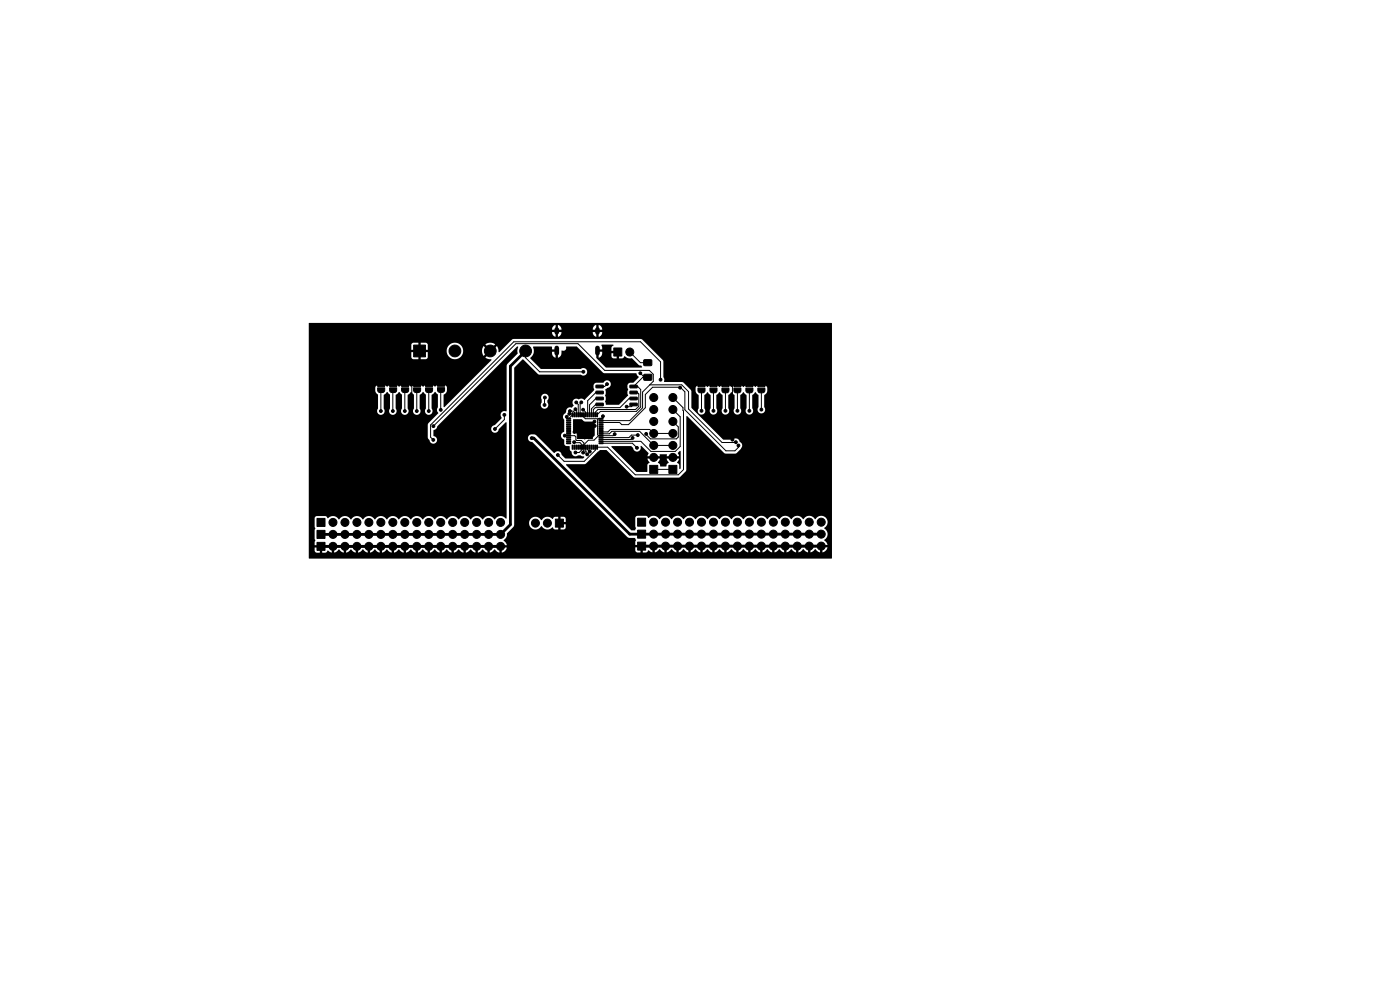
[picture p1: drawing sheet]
<svg xmlns="http://www.w3.org/2000/svg" width="297mm" height="210mm" viewBox="0 0 297 210" stroke-linecap="round" stroke-linejoin="round" font-family="sans-serif">
<g fill="#000" stroke="#000" stroke-width=".21">
<path d="M87.8 73.2h2.5v2.5h-2.5zM130.2 73.8h1.7v1.7h-1.7zM136.6 76.4h1.6v1.1h-1.6zM80.2 81.1l.4-.1h.8l.2 .4v.6h-1.5zM80.1 82.3h1.5v.7l-.3 .3-1-.1-.2-.4zM82.8 81.1l.4-.1h.7l.2 .4 .1 .6h-1.5zM82.7 82.3h1.5l-.1 .7-.3 .3-.9-.1-.2-.4zM85.3 81.1l.4-.1h.8l.2 .4v.6h-1.5zM85.2 82.3h1.5l-.1 .7-.3 .3-.9-.1-.2-.4zM87.9 81.1l.3-.1h.8l.2 .4v.6h-1.5zM87.7 82.3h1.5v.7l-.3 .3-.9-.1-.3-.4zM90.4 81.1l.4-.1h.7l.3 .4v.6h-1.5z"/>
<path d="M90.3 82.3h1.5l-.1 .7-.3 .3-.9-.1-.2-.4zM92.9 81.1l.4-.2 .8 .1 .2 .4v.5h-1.5zM92.8 82.2h1.5v.7l-.3 .3h-1l-.2-.4zM120.2 93.9h.8l.1 .2h-.9zM120.2 93.5h.8l.1 .2h-.9zM120.2 93.1h.8l.1 .2h-.9zM120.2 92.7h.8l.1 .2h-.9zM120.2 92.3h.8l.1 .2h-.9zM120.2 91.9h.8l.1 .2h-.9zM120.2 91.5h.8l.1 .2h-.9zM120.2 91.1h.8l.1 .2h-.9zM120.2 90.7h.8l.1 .2h-.9z"/>
<path d="M120.2 90.3h.8l.1 .2h-.9zM120.2 89.9h.8l.1 .2h-.9zM120.2 89.5h.8l.1 .2h-.9zM120.2 89.1h.8l.1 .2h-.9zM120.2 88.7h.8l.1 .2h-.9zM121.4 94.4l.2 .1-.1 .8-.1-.1zM121.4 87.6h.2l-.1 .8h-.1zM121.8 94.4l.2 .1-.1 .8-.1-.1zM121.8 87.6h.2l-.1 .8h-.1zM122.2 94.4l.2 .1-.1 .8-.1-.1zM122.2 87.6h.2l-.1 .8h-.1zM122.6 94.4l.2 .1-.1 .8-.1-.1z"/>
<path d="M122.6 87.6h.2l-.1 .8h-.1zM123 94.4l.2 .1-.1 .8-.1-.1zM123 87.6h.2l-.1 .8h-.1zM123.4 94.4l.2 .1-.1 .8-.1-.1zM123.4 87.6h.2l-.1 .8h-.1zM123.8 94.4l.2 .1-.1 .8-.1-.1zM123.8 87.6h.2l-.1 .8h-.1zM124.2 94.4l.2 .1-.1 .8-.1-.1zM124.2 87.6h.2l-.1 .8h-.1zM124.6 94.4l.2 .1-.1 .8-.1-.1zM124.6 87.6h.2l-.1 .8h-.1zM125 94.4l.2 .1-.1 .8-.1-.1z"/>
<path d="M125 87.6h.2l-.1 .8h-.1zM125.4 94.4l.2 .1-.1 .8-.1-.1zM125.4 87.6h.2l-.1 .8h-.1zM122.5 89.8h3.2v3.2h-3.2zM125.8 94.4l.2 .1-.1 .8-.1-.1zM125.8 87.6h.2l-.1 .8h-.1zM126.2 94.4l.2 .1-.1 .8-.1-.1zM126.2 87.6h.2l-.1 .8h-.1zM126.6 94.4l.2 .1-.1 .8-.1-.1zM126.6 87.6h.2l-.1 .8h-.1zM127.1 88.7h.8v.2h-.8zM127.1 89.1h.8v.2h-.8z"/>
<path d="M127.1 89.5h.8v.2h-.8zM127.1 89.9h.8v.2h-.8zM127.1 90.3h.8v.2h-.8zM127.1 90.7h.8v.2h-.8zM127.1 91.1h.8v.2h-.8zM127.1 91.5h.8v.2h-.8zM127.1 91.9h.8v.2h-.8zM127.1 92.3h.8v.2h-.8zM127.1 92.7h.8v.2h-.8zM127.1 93.1h.8v.2h-.8zM127.1 93.5h.8v.2h-.8zM127.1 93.9h.8v.2h-.8z"/>
<path d="M126.5 85.5h1.4l.1 .5-1.5 .1zM126.5 84.3l1.4-.1 .1 .5-1.5 .1zM126.5 83h1.4l.1 .5h-1.5zM126.5 81.7h1.4l.1 .5-1.5 .1zM133.7 81.7h1.4l.1 .5-1.5 .1zM133.7 83h1.4l.1 .5h-1.5zM133.7 84.3l1.4-.1 .1 .5-1.5 .1zM133.7 85.5h1.4l.1 .5-1.5 .1zM136.6 79.5h1.6v1.1h-1.6zM137.8 98.7h1.7v1.7h-1.7zM141.9 98.7h1.7v1.7h-1.7zM148.2 81.2l.4-.2 .7 .1 .3 .4v.5h-1.5z"/>
<path d="M148.1 82.3h1.5l-.1 .7-.3 .3h-.9l-.2-.4zM150.7 81.2l.4-.2 .8 .1 .2 .4v.5h-1.5zM150.6 82.3h1.5v.7l-.4 .3h-.9l-.2-.4zM153.3 81.2l.3-.2 .8 .1 .2 .4v.5h-1.5zM153.1 82.3h1.5v.7l-.3 .3h-.9l-.2-.4zM155.8 81.2l.4-.2 .8 .1 .2 .4v.5h-1.5zM155.7 82.3h1.5l-.1 .7-.3 .3h-.9l-.2-.4zM158.4 81.2l.3-.2 .8 .1 .2 .4v.5h-1.5zM158.2 82.3h1.5v.7l-.3 .3h-.9l-.3-.4zM160.9 81.2l.4-.2 .7 .1 .3 .4v.5h-1.5zM160.8 82.3h1.5l-.1 .7-.3 .3h-.9l-.2-.4zM67.2 112.5h1.7v1.7h-1.7z"/>
<path d="M67.2 110h1.7v1.7h-1.7zM67.2 115.1h1.7v1.7h-1.7zM117.8 110.1h1.7v1.7h-1.7zM135.3 112.5h1.7v1.7h-1.7zM135.3 115h1.7v1.7h-1.7zM135.3 109.9h1.7v1.7h-1.7z"/>
<circle cx="96.5" cy="74.4" r="1.25"/>
<circle cx="104" cy="74.4" r="1.25"/>
<circle cx="111.5" cy="74.4" r="1.25"/>
<circle cx="123.8" cy="78.9" r=".3"/>
<circle cx="133.6" cy="74.7" r=".85"/>
<circle cx="135.8" cy="79.2" r=".3"/>
<circle cx="80.8" cy="87.2" r=".3"/>
<circle cx="83.3" cy="87.2" r=".3"/>
<circle cx="85.9" cy="87.2" r=".3"/>
<circle cx="87.7" cy="95.1" r=".3"/>
<circle cx="88.4" cy="87.2" r=".3"/>
<circle cx="91" cy="87.2" r=".3"/>
<circle cx="91.9" cy="93.3" r=".3"/>
<circle cx="91.9" cy="90.4" r=".3"/>
<circle cx="93.5" cy="86.9" r=".3"/>
<circle cx="105" cy="91" r=".3"/>
<circle cx="107" cy="88" r=".3"/>
<circle cx="112.8" cy="92.9" r=".3"/>
<circle cx="115.5" cy="85.9" r=".3"/>
<circle cx="115.6" cy="84.3" r=".3"/>
<circle cx="118.3" cy="96.5" r=".3"/>
<circle cx="119.8" cy="92.4" r=".3"/>
<circle cx="120.2" cy="88.4" r=".3"/>
<circle cx="120.8" cy="87.8" r=".3"/>
<circle cx="120.9" cy="87.2" r=".3"/>
<circle cx="121.8" cy="93.8" r=".3"/>
<circle cx="121.9" cy="91.6" r=".3"/>
<circle cx="122.1" cy="86.8" r=".3"/>
<circle cx="122.1" cy="96" r=".3"/>
<circle cx="122.2" cy="85.4" r=".3"/>
<circle cx="123.3" cy="85.4" r=".3"/>
<circle cx="123.7" cy="86.9" r=".3"/>
<circle cx="123.7" cy="96" r=".3"/>
<circle cx="124.6" cy="96.4" r=".3"/>
<circle cx="125.1" cy="95.8" r=".3"/>
<circle cx="126.1" cy="89.4" r=".3"/>
<circle cx="126.2" cy="90.4" r=".3"/>
<circle cx="127.9" cy="88.3" r=".3"/>
<circle cx="128.8" cy="81.5" r=".3"/>
<circle cx="130.4" cy="92.1" r=".3"/>
<circle cx="132.9" cy="86.3" r=".3"/>
<circle cx="134.2" cy="92.9" r=".3"/>
<circle cx="135.1" cy="95" r=".3"/>
<circle cx="135.3" cy="92.3" r=".3"/>
<circle cx="137.1" cy="92" r=".3"/>
<circle cx="138.7" cy="97" r=".85"/>
<circle cx="138.7" cy="94.5" r=".85"/>
<circle cx="138.7" cy="91.9" r=".85"/>
<circle cx="138.7" cy="89.4" r=".85"/>
<circle cx="138.7" cy="84.3" r=".85"/>
<circle cx="138.7" cy="86.9" r=".85"/>
<circle cx="140.1" cy="80.5" r=".3"/>
<circle cx="142.7" cy="89.4" r=".85"/>
<circle cx="142.7" cy="84.3" r=".85"/>
<circle cx="142.7" cy="86.9" r=".85"/>
<circle cx="142.7" cy="91.9" r=".85"/>
<circle cx="142.7" cy="97" r=".85"/>
<circle cx="142.7" cy="94.5" r=".85"/>
<circle cx="144.3" cy="82.2" r=".3"/>
<circle cx="148.8" cy="87.1" r=".3"/>
<circle cx="151.4" cy="87.1" r=".3"/>
<circle cx="153.9" cy="87.1" r=".3"/>
<circle cx="155.4" cy="93.3" r=".3"/>
<circle cx="156.1" cy="93.8" r=".3"/>
<circle cx="156.4" cy="87.1" r=".3"/>
<circle cx="156.7" cy="94.5" r=".3"/>
<circle cx="159" cy="87.1" r=".3"/>
<circle cx="161.5" cy="86.9" r=".3"/>
<circle cx="70.6" cy="113.4" r=".85"/>
<circle cx="70.6" cy="115.9" r=".85"/>
<circle cx="70.6" cy="110.8" r=".85"/>
<circle cx="73.2" cy="113.4" r=".85"/>
<circle cx="73.2" cy="110.8" r=".85"/>
<circle cx="73.2" cy="115.9" r=".85"/>
<circle cx="75.7" cy="115.9" r=".85"/>
<circle cx="75.7" cy="113.4" r=".85"/>
<circle cx="75.7" cy="110.8" r=".85"/>
<circle cx="78.3" cy="113.4" r=".85"/>
<circle cx="78.3" cy="115.9" r=".85"/>
<circle cx="78.3" cy="110.8" r=".85"/>
<circle cx="80.8" cy="113.4" r=".85"/>
<circle cx="80.8" cy="110.8" r=".85"/>
<circle cx="80.8" cy="115.9" r=".85"/>
<circle cx="83.3" cy="115.9" r=".85"/>
<circle cx="83.3" cy="110.8" r=".85"/>
<circle cx="83.3" cy="113.4" r=".85"/>
<circle cx="85.9" cy="115.9" r=".85"/>
<circle cx="85.9" cy="113.4" r=".85"/>
<circle cx="85.9" cy="110.8" r=".85"/>
<circle cx="88.4" cy="113.4" r=".85"/>
<circle cx="88.4" cy="115.9" r=".85"/>
<circle cx="88.4" cy="110.8" r=".85"/>
<circle cx="91" cy="115.9" r=".85"/>
<circle cx="91" cy="113.4" r=".85"/>
<circle cx="91" cy="110.8" r=".85"/>
<circle cx="93.5" cy="113.4" r=".85"/>
<circle cx="93.5" cy="115.9" r=".85"/>
<circle cx="93.5" cy="110.8" r=".85"/>
<circle cx="96" cy="113.4" r=".85"/>
<circle cx="96" cy="115.9" r=".85"/>
<circle cx="96" cy="110.8" r=".85"/>
<circle cx="98.6" cy="115.9" r=".85"/>
<circle cx="98.6" cy="110.8" r=".85"/>
<circle cx="98.6" cy="113.4" r=".85"/>
<circle cx="101.1" cy="113.4" r=".85"/>
<circle cx="101.1" cy="115.9" r=".85"/>
<circle cx="101.1" cy="110.8" r=".85"/>
<circle cx="103.7" cy="113.4" r=".85"/>
<circle cx="103.7" cy="110.8" r=".85"/>
<circle cx="103.7" cy="115.9" r=".85"/>
<circle cx="106.2" cy="113.4" r=".85"/>
<circle cx="106.2" cy="110.8" r=".85"/>
<circle cx="106.2" cy="115.9" r=".85"/>
<circle cx="113.6" cy="111" r=".85"/>
<circle cx="116.1" cy="111" r=".85"/>
<circle cx="132" cy="101.5" r=".3"/>
<circle cx="138.7" cy="113.3" r=".85"/>
<circle cx="138.7" cy="110.8" r=".85"/>
<circle cx="138.7" cy="115.8" r=".85"/>
<circle cx="141.2" cy="115.8" r=".85"/>
<circle cx="141.2" cy="110.8" r=".85"/>
<circle cx="141.2" cy="113.3" r=".85"/>
<circle cx="143.7" cy="115.8" r=".85"/>
<circle cx="143.7" cy="110.8" r=".85"/>
<circle cx="143.7" cy="113.3" r=".85"/>
<circle cx="146.3" cy="110.8" r=".85"/>
<circle cx="146.3" cy="113.3" r=".85"/>
<circle cx="146.3" cy="115.8" r=".85"/>
<circle cx="148.8" cy="110.8" r=".85"/>
<circle cx="148.8" cy="115.8" r=".85"/>
<circle cx="148.8" cy="113.3" r=".85"/>
<circle cx="151.4" cy="113.3" r=".85"/>
<circle cx="151.4" cy="115.8" r=".85"/>
<circle cx="151.4" cy="110.8" r=".85"/>
<circle cx="152" cy="102.4" r=".3"/>
<circle cx="153.9" cy="113.3" r=".85"/>
<circle cx="153.9" cy="110.8" r=".85"/>
<circle cx="153.9" cy="115.8" r=".85"/>
<circle cx="156.4" cy="113.3" r=".85"/>
<circle cx="156.4" cy="115.8" r=".85"/>
<circle cx="156.4" cy="110.8" r=".85"/>
<circle cx="159" cy="110.8" r=".85"/>
<circle cx="159" cy="113.3" r=".85"/>
<circle cx="159" cy="115.8" r=".85"/>
<circle cx="161.5" cy="110.8" r=".85"/>
<circle cx="161.5" cy="115.8" r=".85"/>
<circle cx="161.5" cy="113.3" r=".85"/>
<circle cx="164.1" cy="115.8" r=".85"/>
<circle cx="164.1" cy="113.3" r=".85"/>
<circle cx="164.1" cy="110.8" r=".85"/>
<circle cx="166.6" cy="110.8" r=".85"/>
<circle cx="166.6" cy="113.3" r=".85"/>
<circle cx="166.6" cy="115.8" r=".85"/>
<circle cx="169.1" cy="110.8" r=".85"/>
<circle cx="169.1" cy="113.3" r=".85"/>
<circle cx="169.1" cy="115.8" r=".85"/>
<circle cx="171.7" cy="115.8" r=".85"/>
<circle cx="171.7" cy="110.8" r=".85"/>
<circle cx="171.7" cy="113.3" r=".85"/>
<circle cx="174.2" cy="110.8" r=".85"/>
<circle cx="174.2" cy="113.3" r=".85"/>
<circle cx="174.2" cy="115.8" r=".85"/>
</g>
<path d="M118.1 69.9v.6M118.1 73.8v1.1M126.8 69.9v.6M126.8 73.8v1.1" fill="none" stroke="#000" stroke-width="1"/>
<path d="M111.5 74.4l-3.2 3.3v33.6l-2.1 2.1h-38.1M112.8 92.9h.4l20.4 20.4h40.6M68.1 115.9h38.1M136.1 115.8h38.1" fill="none" stroke="#000" stroke-width=".6"/>
<g fill="none" stroke="#000" stroke-width=".21">
<path d="M112 74.4h-.5v1.5l3 3h9.3M133.6 74.7l2.3 2.2h1.5M135.8 79.2l.9 .8M80.8 81.6h12.7M80.8 82.9v4.3M83.3 82.9v4.3M85.9 82.9v4.3M87.7 81.6l-.3 .3v12.9l.3 .3M88.4 82.9v4.3M91 82.9v4.3M93.5 82.9v4M107 88v1l-2 2"/>
<path d="M115.6 84.3l-.1 1.6M119.8 92.4h2.1l.3 .3 .1 .7h1l.6 .6v1.6l-.2 .4M120.8 87.8h.5l.2 .2M120.9 87.2h.7l.3 .3v.5h-.4M121.5 88l-.9 .8-.4-.4M121.8 93.8l1.2 .1 .5 .4v1.1l-.6 .6h-.8M122.1 86.8l.2 .2v1M122.1 86.8h.1M122.2 85.4l.5 .4v2.2M123.3 85.4l-.2 .2v2.4M123.5 88h.4v.5l.3 .3h3.3l.4-.5M123.7 86.9l.6 .6v.5"/>
<path d="M124.3 94.9v1.2l.3 .3M124.7 94.9a.91 .91 0 0 0 .4 .9M126.1 89.4l-2 2M126.1 89.4h.1M126.2 90.4l-1.1 1h-3l-.2 .2M126.3 94.9v.6l-2.4 2.4h-4.2l-1.4-1.4M127 88.8l-.2 .2v3.2l.2 .2M127 92.4l-1 1h-1.2l-.9 .9M127.2 83.3h-.8l-1.7 1.7v3M127.2 84.5h-.8l-1.3 1.4v2.1M127.2 85.8h-.8l-.9 .9v1.3M127.5 89.2h6.1l2.7-2.7v-3.3l2.3-2.3v-1.5l-.8-.8h-9.5l-5.7-5.7h-13.2l-17.5 17.5"/>
<path d="M127.5 89.6h3.9l.5 .5h1.4l3.6-3.6v-2.8l1.6-1.6h5.8l1 1v3.8l8.7 8.7h1.9l.8-.7v-.4M127.5 91.6h1.5l.5-.5h8.3l.9 .8h4M127.5 92h1.8l.5-.5h5.9l3 3h4M127.5 94h6.7l.9 1M128.8 81.5l-.5 .5h-1.1M130.4 92.1l-.3 .3h-3.1M134.2 92.9l-.3 .3h-6.4M134.4 85.8l-.5 .5h-1M134.4 84.5h-.9l-2 2h-5.2l-.4 .4v1.1M134.4 83.3h.8l.3 .3v2.6l-.7 .7h-7.9l-.6 .6v.5M135.3 92.3h-1.3l-.6 .5h-5.9M137.4 80h-1l-2 2h.9l.6 .6v3.7l-.9 1h-7.6l-.7 .7"/>
<path d="M137.8 81.6h6.8l1.5 1.5v3.7l7.1 7.1 2.9-.1M138.7 97h4M138.7 99.6h4M140.1 80.5v-3.7l-4.2-4.3h-26.9l-17.7 17.7v2.5l.6 .6M142.7 86.9l1.6 1.5v6.3l-1 1.1h-5.2l-2.1-2.2h-8.5M142.7 84.3l2.2 2.2 .1 .7v12.4l-1.1 1.1h-9.1l-5.9-5.8h-2.2M142.7 89.4l1.2 1.2v2.1l-.4 .4h-5.5l-.9-1.1M148.8 81.5h12.7M148.8 82.8v4.3M151.4 82.8v4.3M153.9 82.8v4.3M155.7 81.5l-.3 .3v11.5"/>
<path d="M156.4 82.8v4.3M159 82.8v4.3M161.5 82.8v4.1M132 101.5l.9 .9h19.1"/>
</g>
<g fill="#000">
<path d="M127.6 73.2h2.6l-.5 .5v.7h.9v.5h-.9v.7l.3 .4h.8v-.9h.5v.9h.9l.2-.4a2.05 2.05 0 0 0 1.7 .4l1.4 1.4 .5 .2 .2 .3-7.6 .1-2.1-2v-.9l.2 .1 .3-.1v.8a1.05 1.05 0 0 0 .8-1.3h-.7v-.5h.7zM65.5 68.6h111l-.1 49.9h-110.8l-.1-.1v-8.5h1.2v1.8l.2 .4-.2 .4v1.8l.2 .3-.2 1.1h1v.5h-1l.1 .7 .3 .3 .7 .1v-1h.5v1l.9-.1 .3-.4 .9 .4v-.9h.5v.9l.4-.1 .6-.6 .6 .6 .4 .1v-.9h.5v.9l.5-.1 .6-.6 .5 .6 .5 .1v-.9h.5v.9l.4-.1 .6-.6 .6 .6 .4 .1v-.9h.5v.9l.4-.1 .7-.6 .5 .6 .4 .1v-.9h.5v.9l.5-.1 .6-.6 .6 .6 .4 .1v-.9h.5v.9l.4-.1 .6-.6 .6 .6 .4 .1v-.9h.5v.9l.5-.1 .6-.6 .5 .6 .5 .1v-.9h.5v.9l.4-.1 .6-.6 .6 .6 .4 .1v-.9h.5v.9l.4-.1 .7-.6 .5 .6 .4 .1v-.9h.5v.9l.5-.1 .6-.6 .6 .6 .4 .1v-.9h.5v.9l.4-.1 .6-.6 .6 .6 .4 .1v-.9h.5v.9l.5-.1 .6-.6 .5 .6 .5 .1v-.9h.5v.9l.4-.1 .6-.6 .6 .6 .4 .1v-.9h.5v.9l.4-.1 .7-.6 .5 .6 .4 .1v-.9h.5v.9h.3a1.35 1.35 0 0 0 .8-1h-.9v-.5h.9l-.6-1.2a1.52 1.52 0 0 0 .7-1.4l1.3-1.3 .2-.8h3.1a1.41 1.41 0 0 0 1.1 1.3 1.41 1.41 0 0 0 1.6-.7 1.51 1.51 0 0 0 2.4 .3l.3 .4h.8v-.9h.5v.9h.9l.2-.4v-.7h-.9v-.5h.9v-.7l-.2-.3-.9-.1v.9h-.5v-.9l-.8 .1-.3 .4a1.62 1.62 0 0 0-2.5 .2 1.39 1.39 0 0 0-1.5-.6 1.39 1.39 0 0 0-1.1 1.3h-3.1v-25.1h5.6v.2a.81 .81 0 0 0 1.2 .5 .81 .81 0 0 0 .2-1.2v-.4a.82 .82 0 0 0 .2-1.1 .82 .82 0 0 0-1.2-.2 .82 .82 0 0 0-.2 1.1l-.2 1.1h-5.6v-7.8l1.7-1.8h.2l3.1 3 .3 .2h8.8a.82 .82 0 0 0 1.1-.1 .82 .82 0 0 0 0-1.1 .82 .82 0 0 0-1.1 0h-8.4l-2.3-2.4a1.79 1.79 0 0 0 .6-2.2l.1-.2h3.9v.6h.7v.5h-.7v.4a1 1 0 0 0 .8 .9v-.8l.2 .1 .3-.1v.8l.2-.1 .4-.4 .1-.9 .2-.1a.65 .65 0 0 0 .7-.2 .65 .65 0 0 0 .1-.7h2.3l5.6 5.6 6.9 .1 .6 .7-1.1 1.3h-.7l-.5 .2-.1 .4 .2 .8-.2 .4 .1 1-2 1.9-2.7-.1-.2-.6 .2-.5-.2-.8 .2-.4-.1-.8 .4-.3a.86 .86 0 0 0 .6-1.4 .86 .86 0 0 0-1.5 .2h-1.4l-.3 .1-.3 .4 .2 .9-.1 .3-1.9 1.9h-.2a.96 .96 0 0 0-1.2-.1 .84 .84 0 0 0-1.1 .2 .84 .84 0 0 0 .1 1.2l-.4 .4a.92 .92 0 0 0-1.3 1v.1a.93 .93 0 0 0-.3 1.5v1.6a.93 .93 0 0 1-.5 1.2 .98 .98 0 0 0 .5 1.4v.1a1.06 1.06 0 0 0 .5 1.2h.6l.1 .8 .4 .4a.83 .83 0 0 0 .3 .9 .83 .83 0 0 0 1-.1h.5l.9 .3-.4 .4h-3.6l-.8-.8a.87 .87 0 0 0-.7-.8 .87 .87 0 0 0-.9 .4l-3.9-3.8-1-.2-.5 .3-.2 .5 .2 .5 .7 .4 20.2 20.1 .4 .2h1.2l.2 .5-.1 1h.9v.5h-.9v.7l.4 .4h.7v-.9h.5v.9l.8-.1 .4-.4 .8 .5v-.9h.5v.9l.4-.2 .7-.5 .5 .5 .4 .2v-.9h.5v.9l.5-.2 .6-.5 .6 .5 .4 .2v-.9h.5v.9l.4-.2 .6-.5 .6 .5 .4 .2v-.9h.5v.9l.5-.2 .6-.5 .5 .5 .5 .2v-.9h.5v.9l.4-.2 .6-.5 .6 .5 .4 .2v-.9h.5v.9l.4-.2 .7-.5 .5 .5 .4 .2v-.9h.5v.9l.5-.2 .6-.5 .6 .5 .4 .2v-.9h.5v.9l.4-.2 .6-.5 .6 .5 .4 .2v-.9h.5v.9l.5-.2 .6-.5 .5 .5 .5 .2v-.9h.5v.9l.4-.2 .6-.5 .6 .5 .4 .2v-.9h.5v.9l.4-.2 .7-.5 .5 .5 .4 .2v-.9h.5v.9l.5-.2 .6-.5 .6 .5 .4 .2v-.9h.5v.9l.4-.2 .6-.5 .6 .5 .4 .2v-.9h.5v.9l.5-.2 .6-.5 .5 .5 .5 .2v-.9h.5v.9a1.35 1.35 0 0 0 1-1.1h-.8v-.5h.8l-.1-.4-.5-.6a1.48 1.48 0 0 0 0-2.6 1.41 1.41 0 0 0 .3-2.2 1.41 1.41 0 0 0-2.3 .3 1.48 1.48 0 0 0-2.5 0 1.48 1.48 0 0 0-2.6 0 1.48 1.48 0 0 0-2.5 0 1.48 1.48 0 0 0-2.5 0 1.48 1.48 0 0 0-2.6 0 1.48 1.48 0 0 0-2.5 0 1.48 1.48 0 0 0-2.6 0 1.48 1.48 0 0 0-2.5 0 1.48 1.48 0 0 0-2.5 0 1.48 1.48 0 0 0-2.6 0 1.48 1.48 0 0 0-2.5 0 1.48 1.48 0 0 0-2.6 0 1.48 1.48 0 0 0-2.5 0 1.5 1.5 0 0 0-2.4-.2l-.4-.5-2.1 .1-.2 .4v1.8l.1 .4-.2 .4h-.8l-13.8-14 4.1-.1 3.1-2.9h1.3l5.9 5.8h9.6l1.4-1.3 .1-.3v-11.3l.1-.1 7.9 7.8 2.4 .1 1-.8a1.02 1.02 0 0 0-.1-1.8 .84 .84 0 0 0-1.4-.3l-2.1-.1-6.7-6.6v-3.6l-.5-.7h1.4v.9l.6 .7v2.7a.81 .81 0 0 0 .1 1.1 .81 .81 0 0 0 1.1 0 .81 .81 0 0 0 0-1.1v-2.7l.7-.7 .7 .7v2.7a.82 .82 0 0 0-.1 1.1 .82 .82 0 0 0 1.2 .1 .82 .82 0 0 0 .1-1.2v-2.7l.6-.7 .7 .7v2.7a.82 .82 0 0 0 0 1.1 .82 .82 0 0 0 1.1 .1 .82 .82 0 0 0 .1-1.2v-2.7l.7-.7 .6 .7v2.7a.82 .82 0 0 0 0 1.1 .82 .82 0 0 0 1.1 .1 .82 .82 0 0 0 .2-1.2l-.1-2.7 .7-.7 .7 .7v2.7a.82 .82 0 0 0 0 1.1 .82 .82 0 0 0 1.1 .1 .82 .82 0 0 0 .1-1.2v-2.7l.6-.7 .7 .7v2.4a.81 .81 0 0 0 0 1.1 .81 .81 0 0 0 1.1 .1 .81 .81 0 0 0 .1-1.1v-2.5l.6-.7v-1.2a1.56 1.56 0 0 0-1.5-.2l-.8 .1a.34 .34 0 0 1-.5-.1h-.6a1.54 1.54 0 0 0-1.5 .3l-.2-.1a1.54 1.54 0 0 0-1.4-.2l-.8 .1a.34 .34 0 0 1-.6-.1h-.6a1.54 1.54 0 0 0-1.5 .3l-.2-.1a1.54 1.54 0 0 0-1.4-.2l-.8 .1a.34 .34 0 0 1-.6-.1h-.6a1.54 1.54 0 0 0-1.5 .3v.2h-1.4l-1.5-1.3h-3.8v-.6l-.2-.4v-3.5l-4.5-4.5-.2-.1h-27.1l-.3 .1-2.7 2.7-.5-1.3-.7 .7-.4-.3 .8-.8-.2-.1a1.74 1.74 0 0 0-1.9 .1l.7 .8-.4 .3-.7-.6a1.74 1.74 0 0 0 0 2l.7-.7 .4 .3-.7 .8 .6 .3h.6v.2l-10 10-.1-.1v-2.5l.7-.7v-.9l-.3-.4-.7-.1a1.54 1.54 0 0 0-1.4 .3l-1.1-.2a1.54 1.54 0 0 0-1.5 .2l-.4-.2h-.6a1.54 1.54 0 0 0-1.5 .2l-.5-.2h-.6a1.54 1.54 0 0 0-1.4 .2l-.5-.2h-.6a1.54 1.54 0 0 0-1.5 .2l-.4-.2h-.7a1.54 1.54 0 0 0-1.4 .2l-.1 1 .6 .8v2.8a.81 .81 0 0 0 0 1.1 .81 .81 0 0 0 1.1 .1 .81 .81 0 0 0 .1-1.1v-2.9l.7-.7 .6 .7v2.9a.81 .81 0 0 0 .1 1.1 .81 .81 0 0 0 1.1 0 .81 .81 0 0 0 .1-1.1l-.1-2.9 .8-.7 .6 .7v2.9a.81 .81 0 0 0 0 1.1 .81 .81 0 0 0 1.1 0 .81 .81 0 0 0 .1-1.1v-2.9l.7-.7 .6 .7v2.9a.81 .81 0 0 0 .1 1.1 .81 .81 0 0 0 1.1 0 .81 .81 0 0 0 0-1.1v-2.9l.8-.7 .6 .7-.1 2.9a.81 .81 0 0 0 .1 1.1 .81 .81 0 0 0 1.1 0 .81 .81 0 0 0 .1-1.1v-2.9l.7-.7 .6 .6v2.7a1.1 1.1 0 0 0 0 1.3l-2.1 2.2-.1 2.9 .4 .5a.83 .83 0 0 0 .9 .8 .83 .83 0 0 0 .8-.8 .83 .83 0 0 0-.8-.9v-1.2a.87 .87 0 0 0 .8-.8l17-16.9 .1 .1-.1 .6v.8l-2.1 2.2-.2 .4-.1 9.7a.9 .9 0 0 0-1.1 .3 .9 .9 0 0 0 .1 1.1l-1.5 1.5a.81 .81 0 0 0-.7 .9 .81 .81 0 0 0 .8 .7 .81 .81 0 0 0 .8-.8l1.5-1.4h.2v20.3l-.2 .1a1.48 1.48 0 0 0-2.4 .2 1.48 1.48 0 0 0-2.5 0 1.48 1.48 0 0 0-2.6 0 1.48 1.48 0 0 0-2.5 0 1.48 1.48 0 0 0-2.6 0 1.48 1.48 0 0 0-2.5 0 1.48 1.48 0 0 0-2.5 0 1.48 1.48 0 0 0-2.6 0 1.48 1.48 0 0 0-2.5 0 1.48 1.48 0 0 0-2.6 0 1.48 1.48 0 0 0-2.5 0 1.48 1.48 0 0 0-2.5 0 1.48 1.48 0 0 0-2.6 0 1.48 1.48 0 0 0-2.5 0 1.5 1.5 0 0 0-2.4-.3l-.5-.4h-1.9l-.4 .4h-1.2v-36.7h21.8v1h1v.5h-1v1.1l.4 .4h1.1v-1h.5v1h1l.3-.1 .2-.4v-1h-1.1l.1-.3h5v.3a1.76 1.76 0 0 0 2.7 1.2 1.76 1.76 0 0 0-.2-3 1.76 1.76 0 0 0-2.5 1.5h-5l-.1-.2h1.1l-.1-1.1-.4-.4h-1v1h-.5v-1h-1.2l-.3 .5h-21.8v-3.4h51.6v.1h.7v.5h-.7a.99 .99 0 0 0 .8 1.1v-.8l.2 .1 .3-.1v.8l.5-.4 .2-.7h-.7v-.5h.7v-.1h6.7v.1h.7v.5h-.7a.99 .99 0 0 0 .7 1.1v-.8l.2 .1 .3-.1v.8l.5-.4 .3-.7h-.7v-.5h.7a.99 .99 0 0 0-.8-1v.8l-.2-.1-.3 .1v-.8l-.5 .4-.2 .5h-6.7l-.2-.5-.5-.4v.8l-.3-.1-.2 .1v-.8l-.6 .4-.2 .5h-51.6zM121.6 88.9h1.8l.7 .5h1.9l.2 .1v2.9l-.4 .3-1.2 .1-.6 .4-.4-.3-.8-.1-.1-.5-.5-.4a.49 .49 0 0 1-.6-.2 .49 .49 0 0 1 0-.6zM129.7 94.6h4.2l.4 .4a.85 .85 0 0 0 1 .8 .85 .85 0 0 0 .6-1.2h.2l1.5 1.5-.2 .7h.9v.5h-.9l.4 .8-.5 .5v1.5h-2.3l-5.3-5.3zM139.1 96.8h.9l-.1-.3 .2-.1h1.3l.1 .1-.1 .3h.9v.5h-.9l.4 .9a.6 .6 0 0 0-.4 .7l-1.2 .1-.2-.2a.57 .57 0 0 0-.4-.6l.4-.9h-.9zM143.8 96l.4-.3h.2v3.6l-.2 .2-.1-.1-.1-.9-.4-.4 .5-.8h-.9v-.5h.9zM68.5 115.7h1.7v.5h-1.7zM71.1 115.7h1.6v.5h-1.6zM73.6 115.7h1.7v.5h-1.7zM76.2 115.7h1.6v.5h-1.6zM78.7 115.7h1.7v.5h-1.7zM81.2 115.7h1.7v.5h-1.7z"/>
<path d="M83.8 115.7h1.6v.5h-1.6zM86.3 115.7h1.7v.5h-1.7zM88.9 115.7h1.6v.5h-1.6zM91.4 115.7h1.7v.5h-1.7zM93.9 115.7h1.7v.5h-1.7zM96.5 115.7h1.6v.5h-1.6zM99 115.7h1.7v.5h-1.7zM101.6 115.7h1.6v.5h-1.6zM104.1 115.7h1.7v.5h-1.7zM136.6 115.6h1.6v.5h-1.6zM139.1 115.6h1.7v.5h-1.7zM141.6 115.6h1.7v.5h-1.7z"/>
<path d="M144.2 115.6h1.6v.5h-1.6zM146.7 115.6h1.7v.5h-1.7zM149.3 115.6h1.6v.5h-1.6zM151.8 115.6h1.7v.5h-1.7zM154.3 115.6h1.7v.5h-1.7zM156.9 115.6h1.6v.5h-1.6zM159.4 115.6h1.7v.5h-1.7zM162 115.6h1.6v.5h-1.6zM164.5 115.6h1.7v.5h-1.7zM167 115.6h1.7v.5h-1.7zM169.6 115.6h1.6v.5h-1.6zM172.1 115.6h1.7v.5h-1.7z"/>
</g>
</svg>
